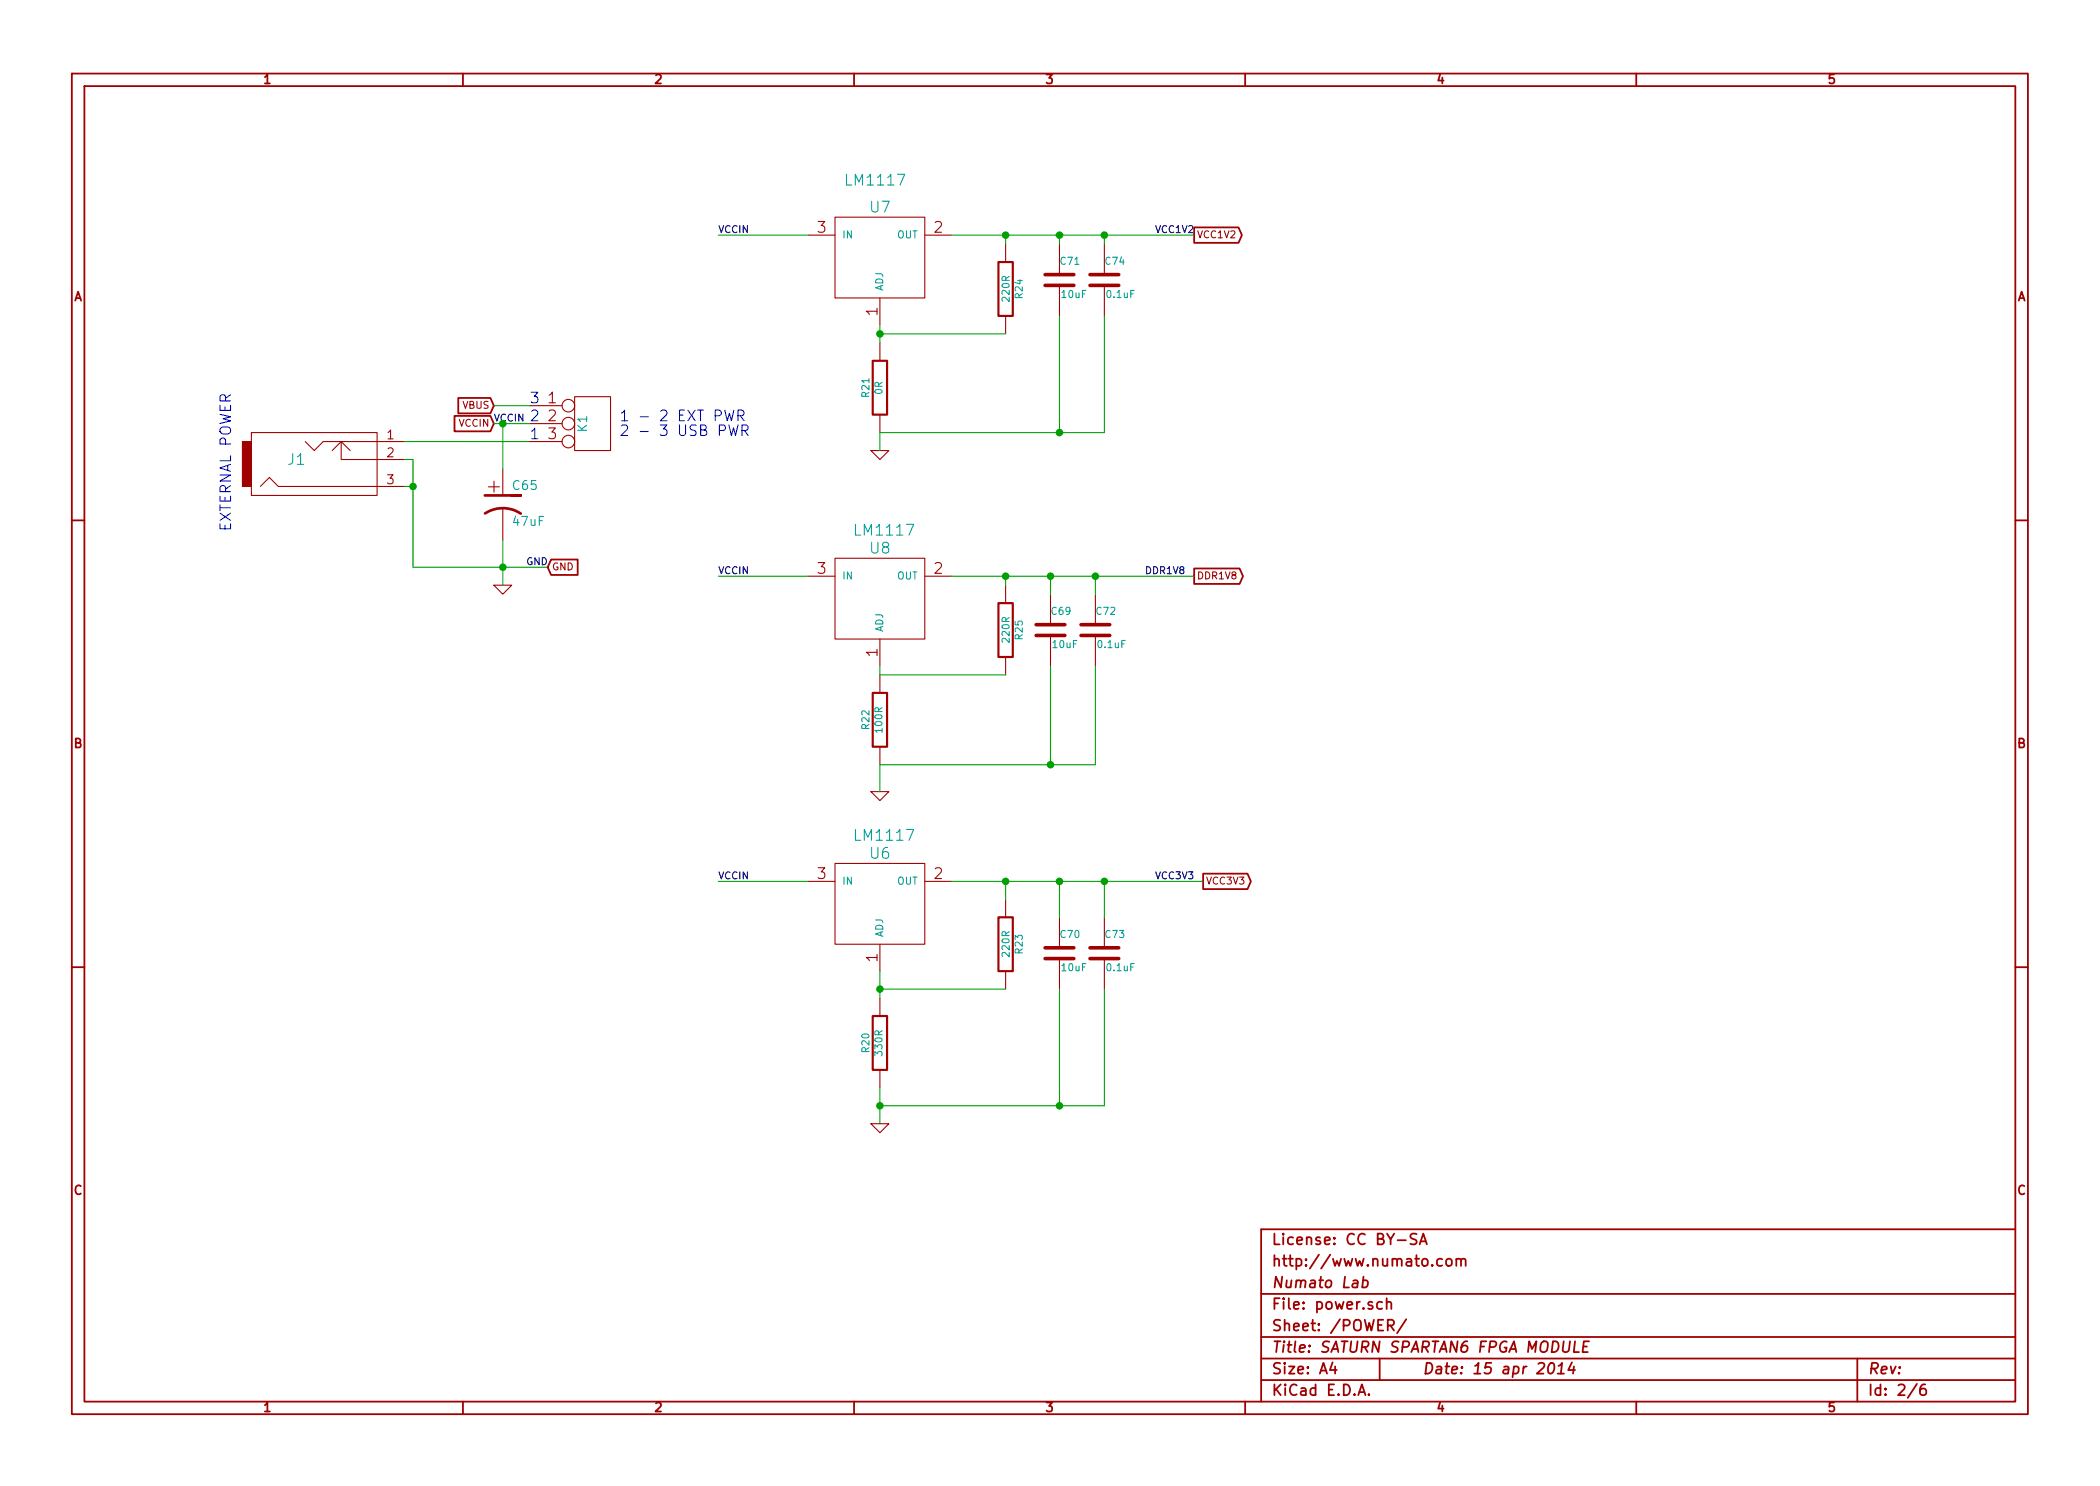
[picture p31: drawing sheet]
<svg xmlns="http://www.w3.org/2000/svg" width="297mm" height="210mm" viewBox="0 0 297 210" stroke-linecap="round" stroke-linejoin="round" font-family="sans-serif">
<defs><g id="words">
<text font-size="2.8" fill="#a00000" x="69" y="69.8">+</text>
<g font-size="2.1" fill="#00a0a0">
<text x="119.9" y="26.3">LM1117</text>
<text x="123.1" y="30.1">U7</text>
<text x="40.7" y="65.9">J1</text>
<text x="121.2" y="75.9">LM1117</text>
<text x="123.1" y="78.4">U8</text>
<text x="121.2" y="119">LM1117</text>
<text x="123.1" y="121.6">U6</text>
</g>
<g font-size="2.1" fill="#a00000">
<text x="115.6" y="33">3</text>
<text x="132.1" y="33">2</text>
<text x="124.2" y="44.6" transform="rotate(-90 124.2 44.6)">1</text>
<text x="77.5" y="57.1">1</text>
<text x="77.5" y="59.7">2</text>
<text x="77.5" y="62.2">3</text>
<text x="115.6" y="81.3">3</text>
<text x="132.1" y="81.3">2</text>
<text x="124.2" y="92.9" transform="rotate(-90 124.2 92.9)">1</text>
<text x="115.6" y="124.5">3</text>
<text x="132.1" y="124.5">2</text>
<text x="124.2" y="136.1" transform="rotate(-90 124.2 136.1)">1</text>
<text x="179.9" y="179.3">http://www.numato.com</text>
<text x="179.9" y="176.2">License: CC BY-SA</text>
<text x="179.9" y="185.4">File: power.sch</text>
<text x="179.9" y="182.3">Numato Lab</text>
<text x="179.9" y="191.5">Title: SATURN SPARTAN6 FPGA MODULE</text>
<text x="179.9" y="188.4">Sheet: /POWER/</text>
<text x="179.9" y="197.6">KiCad E.D.A.</text>
<text x="179.9" y="194.5">Size: A4</text>
<text x="201.2" y="194.5">Date: 15 apr 2014</text>
<text x="264.2" y="194.5">Rev:</text>
<text x="264.2" y="197.6">Id: 2/6</text>
</g>
<g font-size="2.1" fill="#00f">
<text x="74.9" y="59.7">2</text>
<text x="74.9" y="57.1">3</text>
<text x="87.6" y="59.7">1 - 2 EXT PWR</text>
<text x="74.9" y="62.2">1</text>
<text x="87.6" y="61.8">2 - 3 USB PWR</text>
<text x="32.8" y="75.2" transform="rotate(-90 32.8 75.2)">EXTERNAL POWER</text>
</g>
<g font-size="1.8" fill="#a00000">
<text x="37.3" y="11.9">1</text>
<text x="92.7" y="11.9">2</text>
<text x="148" y="11.9">3</text>
<text x="203.3" y="11.9">4</text>
<text x="258.6" y="11.9">5</text>
<text x="10.4" y="42.7">A</text>
<text x="285.3" y="42.7">A</text>
<text x="54.8" y="62.2">1</text>
<text x="54.8" y="64.8">2</text>
<text x="54.8" y="68.6">3</text>
<text x="10.4" y="105.9">B</text>
<text x="285.3" y="105.9">B</text>
<text x="10.4" y="169.1">C</text>
<text x="285.3" y="169.1">C</text>
<text x="37.3" y="199.8">1</text>
<text x="92.7" y="199.8">2</text>
<text x="148" y="199.8">3</text>
<text x="203.3" y="199.8">4</text>
<text x="258.6" y="199.8">5</text>
</g>
<g font-size="1.8" fill="#00a0a0">
<text x="83.1" y="61.1" transform="rotate(-90 83.1 61.1)">K1</text>
<text x="72.6" y="69.4">C65</text>
<text x="72.7" y="74.5">47uF</text>
</g>
<g font-size="1.4">
<text x="101.6" y="33">VCCIN</text>
<text x="163.6" y="33">VCC1V2</text>
<text x="69.8" y="59.7">VCCIN</text>
<text x="74.4" y="80">GND</text>
<text x="101.6" y="81.3">VCCIN</text>
<text x="162.2" y="81.3">DDR1V8</text>
<text x="101.6" y="124.5">VCCIN</text>
<text x="163.6" y="124.5">VCC3V3</text>
</g>
<g font-size="1.4" fill="#00a0a0">
<text x="119.1" y="33.8">IN</text>
<text x="126.8" y="33.8">OUT</text>
<text x="125" y="41.1" transform="rotate(-90 125 41.1)">ADJ</text>
<text x="150" y="37.5">C71</text>
<text x="156.4" y="37.5">C74</text>
<text x="142.8" y="42.5" transform="rotate(-90 142.8 42.5)">220R</text>
<text x="144.7" y="42.2" transform="rotate(-90 144.7 42.2)">R24</text>
<text x="150.2" y="42.2">10uF</text>
<text x="156.6" y="42.2">0.1uF</text>
<text x="123" y="56.2" transform="rotate(-90 123 56.2)">R21</text>
<text x="124.9" y="55.8" transform="rotate(-90 124.9 55.8)">0R</text>
<text x="119.1" y="82">IN</text>
<text x="126.8" y="82">OUT</text>
<text x="125" y="89.4" transform="rotate(-90 125 89.4)">ADJ</text>
<text x="148.8" y="87">C69</text>
<text x="155.1" y="87">C72</text>
<text x="142.8" y="90.8" transform="rotate(-90 142.8 90.8)">220R</text>
<text x="144.7" y="90.4" transform="rotate(-90 144.7 90.4)">R25</text>
<text x="148.9" y="91.7">10uF</text>
<text x="155.3" y="91.7">0.1uF</text>
<text x="123" y="103.1" transform="rotate(-90 123 103.1)">R22</text>
<text x="124.9" y="103.6" transform="rotate(-90 124.9 103.6)">100R</text>
<text x="119.1" y="125.2">IN</text>
<text x="126.8" y="125.2">OUT</text>
<text x="125" y="132.6" transform="rotate(-90 125 132.6)">ADJ</text>
<text x="142.8" y="135.2" transform="rotate(-90 142.8 135.2)">220R</text>
<text x="144.7" y="134.9" transform="rotate(-90 144.7 134.9)">R23</text>
<text x="150" y="132.8">C70</text>
<text x="150.2" y="137.5">10uF</text>
<text x="156.4" y="132.8">C73</text>
<text x="156.6" y="137.5">0.1uF</text>
<text x="123" y="148.9" transform="rotate(-90 123 148.9)">R20</text>
<text x="124.9" y="149.3" transform="rotate(-90 124.9 149.3)">330R</text>
</g>
<g font-size="1.4" fill="#a00000">
<text x="169.3" y="33.8">VCC1V2</text>
<text x="65.4" y="57.9">VBUS</text>
<text x="64.9" y="60.4">VCCIN</text>
<text x="78.1" y="80.7">GND</text>
<text x="169.3" y="82">DDR1V8</text>
<text x="170.6" y="125.2">VCC3V3</text>
</g>
</g></defs>
<g fill="none" stroke="#a00000" stroke-width=".25">
<path d="M10.2 10.4h276.6v189.7h-276.6zM11.9 12.2h273.2v186.1h-273.2zM65.5 10.4v1.8M120.8 10.4v1.8M176.1 10.4v1.8M231.4 10.4v1.8M168.9 32.2h6.3l.5 1.1-.5 1.1h-6.3zM64.3 58.8h5.1l.4 1.1-.4 1.1h-5.1zM64.8 56.3h4.6l.4 1.1-.4 1.1h-4.6zM10.2 73.6h1.7M78 79.2h3.7v2.2h-3.7l-.5-1.1zM285.1 73.6h1.7"/>
<path d="M168.9 80.4h6.4l.5 1.1-.5 1.1h-6.4zM10.2 136.8h1.7M170.2 123.6h6.3l.4 1.1-.4 1.1h-6.3zM285.1 136.8h1.7M200.4 174.6a.62 .62 0 0 0-.8 .1 .36 .36 0 0 0 .2 .6l.3 .1a.36 .36 0 0 1 .3 .3 .36 .36 0 0 1-.3 .4l-.6-.1M200.8 176.1l.5-1.6 .5 1.6M200.9 175.6h.8M204 178.2a.48 .48 0 0 0-.7 .1v.5a.48 .48 0 0 0 .7 .2M204.6 178.3a.42 .42 0 0 1 .4-.2 .42 .42 0 0 1 .4 .3v.4a.43 .43 0 0 1-.4 .3 .43 .43 0 0 1-.5-.3zM206 178.3a.38 .38 0 0 1 .7 0v.8M206 178.1v1M206.7 178.3a.35 .35 0 0 1 .3-.2 .35 .35 0 0 1 .3 .2v.8"/>
<path d="M285.1 173.9h-106.7v24.4M65.5 198.3v1.8M120.8 198.3v1.8M176.1 198.3v1.8M178.4 183.1h106.7M178.4 189.2h106.7M178.4 195.3h106.7M178.4 192.2h106.7M188.5 192.8l-.4 1h1M188.8 193.3v1.1M192.1 197.4l.5-1.5 .5 1.5M192.3 197h.7"/>
<path d="M192.8 181.2l.2-.1 .4 .1 .1 .3-.1 .4a.52 .52 0 0 1-.7 .2M192.9 180.6l-.2 1.6M193.6 197.3h.1l-.1 .1-.1-.1h.1v.1M195.1 192.2v3.1M195.5 184.3a.48 .48 0 0 0-.7 0v.6a.48 .48 0 0 0 .7 .2M196.1 184.3a.38 .38 0 0 1 .7 .1v.8M196.1 183.7v1.5M196.3 187.5h.6a.42 .42 0 0 0 .3-.4 .42 .42 0 0 0-.3-.4h-.6v1.6M196.7 187.5l.5 .8M198.9 186.7l-1.3 1.9M219.2 193a.35 .35 0 0 1 .4-.2 .35 .35 0 0 1 .2 .3 .87 .87 0 0 1-.5 1.3l-.2-.1a1.14 1.14 0 0 1 .1-1.3zM220.3 194.4h.9"/>
<path d="M220.4 193.3l.6-.5-.2 1.6M222.4 192.8l-.6 1h1M222.6 193.3l-.1 1.1M222.8 189.8l-.2 1.5h.7M224 190.5h.5M224.8 189.8h-.8l-.1 1.5h.7M231.4 198.3v1.8M262.7 192.2v6.1M271.1 195.8l-1.3 2M272.3 195.9a.62 .62 0 0 0-.7 .6v.6a.48 .48 0 0 0 .4 .3 .48 .48 0 0 0 .5-.3l-.1-.5a.48 .48 0 0 0-.7 0l-.1 .2"/>
</g>
<g fill="none" stroke="#a00000" stroke-width=".15">
<path d="M114.3 33.3h3.8M118.1 30.7h12.7v11.5h-12.7zM130.8 33.3h3.8M142.2 34.5v2.6M149.9 34.5v4.4M156.2 34.5v4.4M74.9 57.4h4.6M74.9 59.9h4.6M81.3 56.1h5.1v7.6h-5.1zM124.5 42.2v3.8M124.5 48.5v2.5M124.5 58.7v2.5"/>
<path d="M142.2 44.7v2.5M149.9 40.4v4.3M156.2 40.4v4.3M35.6 61.2h17.7v8.9h-17.7zM36.8 68.8l1.3-1.2 1.3 1.2h17.7M43.2 62.5l1.2 1.2 1.3-1.2h11.4M47 63.7l1.3-1.2 1.2 1.2M48.3 62.5v2.5h8.8M71.1 66.3v3.8M71.1 71.9v4.5M74.9 62.5h4.6M118.1 79h12.7v11.4h-12.7z"/>
<path d="M123.2 63.7h2.5l-1.2 1.3zM69.8 82.8h2.6l-1.3 1.3zM114.3 81.5h3.8M124.5 90.4v3.8M124.5 95.5v2.5M130.8 81.5h3.8M142.2 82.8v2.5M142.2 93v2.5M148.6 84.1v4.3M148.6 89.9v4.3M154.9 84.1v4.3M154.9 89.9v4.3"/>
<path d="M123.2 112h2.5l-1.2 1.3zM124.5 105.7v2.5M114.3 124.7h3.8M118.1 122.2h12.7v11.4h-12.7zM124.5 133.6v3.8M130.8 124.7h3.8M142.2 127.2v2.6M142.2 137.4v2.5M149.9 129.8v4.3M149.9 135.6v4.3M156.2 129.8v4.3M156.2 135.6v4.3"/>
<path d="M123.2 159h2.5l-1.2 1.3zM124.5 141.2v2.6M124.5 151.4v2.5"/>
<circle cx="80.4" cy="57.4" r=".89"/>
<circle cx="80.4" cy="59.9" r=".89"/>
<circle cx="80.4" cy="62.5" r=".89"/>
</g>
<path d="M34.3 62.5h1.3v6.3h-1.3z" fill="#a00000" stroke="#a00000" stroke-width=".15"/>
<path d="M147.8 38.9h4.1M154.2 38.9h4M147.8 40.4h4.1M154.2 40.4h4M146.6 89.9h4M146.6 88.4h4M152.9 89.9h4.1M152.9 88.4h4.1M147.8 135.6h4.1M147.8 134.1h4.1M154.2 135.6h4M154.2 134.1h4" fill="none" stroke="#a00000" stroke-width=".51"/>
<g fill="none" stroke="#00a000" stroke-width=".15">
<path d="M101.6 33.3h12.7M134.6 33.3h34.3M142.2 33.3v1.2M149.9 33.3v1.2M156.2 33.3v1.2M69.8 59.9h5.1M69.8 57.4h5.1M71.1 59.9v6.4M124.5 46v2.5M124.5 47.2h17.7M149.9 44.7v16.5M156.2 44.7v16.5h-31.7v2.5"/>
<path d="M57.1 65h1.3v15.3h19.1M57.1 68.8h1.3M57.1 62.5h17.8M71.1 76.4v6.4M101.6 81.5h12.7M124.5 94.2v1.3h17.7M134.6 81.5h34.3M142.2 81.5v1.3M148.6 81.5v2.6M148.6 94.2v14M154.9 94.2v14h-30.4v3.8M154.9 81.5v2.6"/>
<path d="M101.6 124.7h12.7M124.5 137.4v3.8M124.5 139.9h17.7M134.6 124.7h35.6M142.2 124.7v2.5M149.9 124.7v5.1M149.9 139.9v16.6M156.2 124.7v5.1M156.2 139.9v16.6h-31.7M124.5 153.9v5.1"/>
</g>
<g fill="#00a000" stroke="#00a000" stroke-width=".25">
<circle cx="124.5" cy="47.2" r=".41"/>
<circle cx="58.4" cy="68.8" r=".41"/>
<circle cx="149.9" cy="124.7" r=".41"/>
<circle cx="156.2" cy="124.7" r=".41"/>
<circle cx="142.2" cy="124.7" r=".41"/>
<circle cx="124.5" cy="139.9" r=".41"/>
<circle cx="149.9" cy="156.5" r=".41"/>
<circle cx="156.2" cy="33.3" r=".41"/>
<circle cx="149.9" cy="33.3" r=".41"/>
<circle cx="149.9" cy="61.2" r=".41"/>
<circle cx="142.2" cy="33.3" r=".41"/>
<circle cx="142.2" cy="81.5" r=".41"/>
<circle cx="148.6" cy="81.5" r=".41"/>
<circle cx="154.9" cy="81.5" r=".41"/>
<circle cx="148.6" cy="108.2" r=".41"/>
<circle cx="71.1" cy="80.3" r=".41"/>
<circle cx="71.1" cy="59.9" r=".41"/>
<circle cx="124.5" cy="156.5" r=".41"/>
</g>
<path d="M141.2 37.1h2.1v7.6h-2.1zM123.4 51h2.1v7.7h-2.1zM123.4 98h2.1v7.7h-2.1zM141.2 85.3h2.1v7.7h-2.1zM141.2 129.8h2.1v7.6h-2.1zM123.4 143.8h2.1v7.6h-2.1z" fill="none" stroke="#a00000" stroke-width=".3"/>
<path d="M68.6 70.1h5.1h-1.3M68.6 72.6a4.6 4.6 0 0 1 5.1 .1" fill="none" stroke="#a00000" stroke-width=".38"/>
<path d="M102.5 58l.4 1.5 .3-1 .3 1 .3-1.5M104.4 58.8h.6a.41 .41 0 0 0 .2-.4 .41 .41 0 0 0-.2-.4h-.6v1.5M104.7 58.8l.5 .7M103.1 60.1l.4 1.5 .3-1.1 .2 1.1 .4-1.5M105 60.9h.5a.41 .41 0 0 0 .3-.4 .41 .41 0 0 0-.3-.4h-.5v1.5M105.3 60.9l.5 .7" fill="none" stroke="#00f" stroke-width=".15"/>
<use href="#words"/>
</svg>
